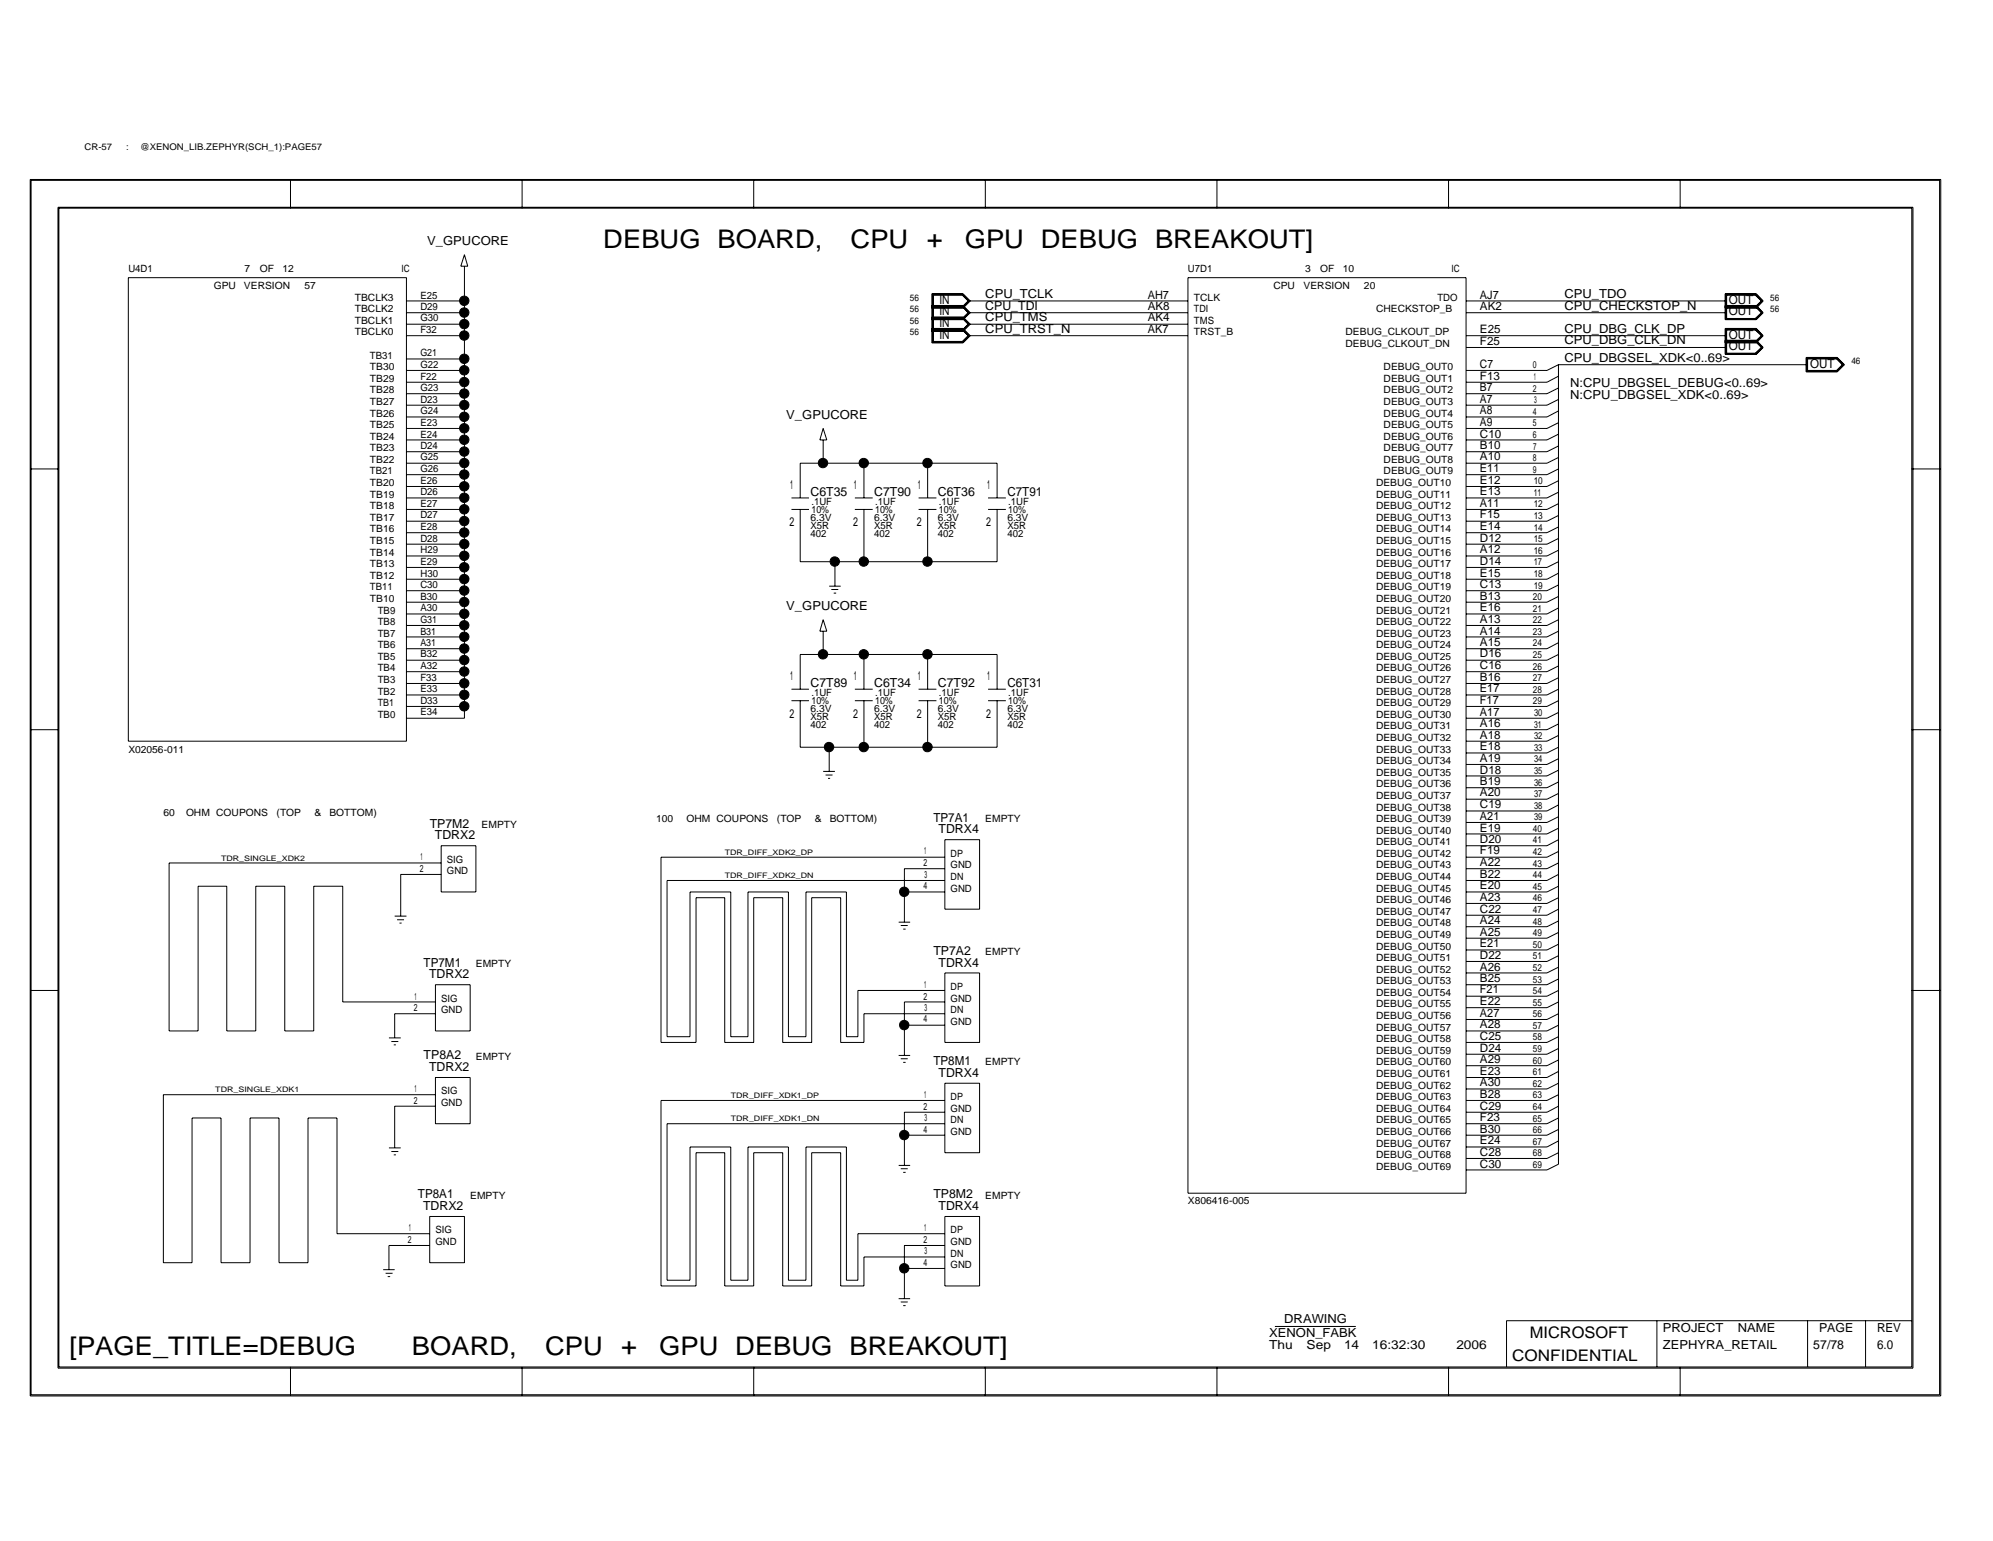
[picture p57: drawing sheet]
<svg xmlns="http://www.w3.org/2000/svg" width="279mm" height="216mm" viewBox="0 0 279 216" stroke-linecap="round" stroke-linejoin="round" font-family="sans-serif">
<defs><g id="words">
<g font-size="3.6">
<text x="84.6" y="34.8">DEBUG BOARD,</text>
<text x="119.3" y="34.8">CPU</text>
<text x="129.9" y="34.8">+</text>
<text x="135.3" y="34.8">GPU DEBUG BREAKOUT]</text>
<text x="9.7" y="189.8">[PAGE_TITLE=DEBUG</text>
<text x="57.7" y="189.8">BOARD,</text>
<text x="76.4" y="189.8">CPU</text>
<text x="87.1" y="189.8">+</text>
<text x="92.4" y="189.8">GPU DEBUG BREAKOUT]</text>
</g>
<g font-size="2.2">
<text x="212" y="190.7">CONFIDENTIAL</text>
<text x="214.5" y="187.4">MICROSOFT</text>
</g>
<g font-size="1.7">
<text x="59.9" y="34.4">V_GPUCORE</text>
<text x="138.1" y="41.8">CPU_TCLK</text>
<text x="219.3" y="41.8">CPU_TDO</text>
<text x="131.7" y="47.5">IN</text>
<text x="131.7" y="45.8">IN</text>
<text x="131.7" y="44.2">IN</text>
<text x="131.7" y="42.6">IN</text>
<text x="138.1" y="45">CPU_TMS</text>
<text x="138.1" y="46.7">CPU_TRST_N</text>
<text x="138.1" y="43.4">CPU_TDI</text>
<text x="219.3" y="43.4">CPU_CHECKSTOP_N</text>
<text x="219.3" y="46.7">CPU_DBG_CLK_DP</text>
<text x="242.4" y="44.2">OUT</text>
<text x="242.4" y="42.6">OUT</text>
<text x="242.4" y="47.5">OUT</text>
<text x="219.3" y="50.7">CPU_DBGSEL_XDK&lt;0..69&gt;</text>
<text x="219.3" y="48.3">CPU_DBG_CLK_DN</text>
<text x="242.4" y="49.1">OUT</text>
<text x="253.7" y="51.5">OUT</text>
<text x="110.2" y="58.7">V_GPUCORE</text>
<text x="220.1" y="54.3">N:CPU_DBGSEL_DEBUG&lt;0..69&gt;</text>
<text x="220.1" y="55.9">N:CPU_DBGSEL_XDK&lt;0..69&gt;</text>
<text x="110.8" y="68.5">1</text>
<text x="113.6" y="69.5">C6T35</text>
<text x="119.7" y="68.5">1</text>
<text x="122.6" y="69.5">C7T90</text>
<text x="128.7" y="68.5">1</text>
<text x="131.5" y="69.5">C6T36</text>
<text x="138.4" y="68.5">1</text>
<text x="141.2" y="69.5">C7T91</text>
<text x="110.7" y="73.7">2</text>
<text x="119.6" y="73.7">2</text>
<text x="128.5" y="73.7">2</text>
<text x="138.3" y="73.7">2</text>
<text x="110.2" y="85.5">V_GPUCORE</text>
<text x="110.8" y="95.3">1</text>
<text x="119.7" y="95.3">1</text>
<text x="128.7" y="95.3">1</text>
<text x="138.4" y="95.3">1</text>
<text x="110.7" y="100.5">2</text>
<text x="113.6" y="96.3">C7T89</text>
<text x="119.6" y="100.5">2</text>
<text x="122.6" y="96.3">C6T34</text>
<text x="128.5" y="100.5">2</text>
<text x="131.5" y="96.3">C7T92</text>
<text x="138.3" y="100.5">2</text>
<text x="141.2" y="96.3">C6T31</text>
<text x="60.2" y="116">TP7M2</text>
<text x="61" y="117.6">TDRX2</text>
<text x="130.9" y="115.1">TP7A1</text>
<text x="131.6" y="116.8">TDRX4</text>
<text x="59.4" y="135.4">TP7M1</text>
<text x="60.2" y="137.1">TDRX2</text>
<text x="130.9" y="133.8">TP7A2</text>
<text x="131.6" y="135.4">TDRX4</text>
<text x="59.4" y="148.4">TP8A2</text>
<text x="130.9" y="149.2">TP8M1</text>
<text x="60.2" y="150">TDRX2</text>
<text x="131.6" y="150.9">TDRX4</text>
<text x="58.6" y="167.9">TP8A1</text>
<text x="130.9" y="167.9">TP8M2</text>
<text x="59.3" y="169.5">TDRX2</text>
<text x="131.6" y="169.5">TDRX4</text>
<text x="180" y="185.4">DRAWING</text>
<text x="177.9" y="189">Thu</text>
<text x="177.9" y="187.4">XENON_FABK</text>
<text x="183.2" y="189">Sep</text>
<text x="188.4" y="189">14</text>
<text x="192.4" y="189">16:32:30</text>
<text x="204.2" y="189">2006</text>
<text x="233.1" y="189">ZEPHYRA_RETAIL</text>
<text x="233.1" y="186.6">PROJECT</text>
<text x="243.6" y="186.6">NAME</text>
<text x="254.2" y="189">57/78</text>
<text x="255" y="186.6">PAGE</text>
<text x="263.1" y="189">6.0</text>
<text x="263.1" y="186.6">REV</text>
</g>
<g font-size="1.6">
<text x="160.9" y="41.8">AH7</text>
<text x="207.5" y="41.8">AJ7</text>
<text x="160.9" y="46.7">AK7</text>
<text x="160.9" y="45">AK4</text>
<text x="160.9" y="43.4">AK8</text>
<text x="207.5" y="46.7">E25</text>
<text x="207.5" y="43.4">AK2</text>
<text x="207.5" y="53.2">F13</text>
<text x="207.5" y="51.6">C7</text>
<text x="207.5" y="48.3">F25</text>
<text x="207.5" y="59.6">A9</text>
<text x="207.5" y="58">A8</text>
<text x="207.5" y="56.4">A7</text>
<text x="207.5" y="54.8">B7</text>
<text x="207.5" y="64.5">A10</text>
<text x="207.5" y="62.9">B10</text>
<text x="207.5" y="61.3">C10</text>
<text x="207.5" y="66.2">E11</text>
<text x="207.5" y="71">A11</text>
<text x="207.5" y="69.4">E13</text>
<text x="207.5" y="67.8">E12</text>
<text x="207.5" y="77.5">A12</text>
<text x="207.5" y="75.9">D12</text>
<text x="207.5" y="74.3">E14</text>
<text x="207.5" y="72.6">F15</text>
<text x="207.5" y="82.4">C13</text>
<text x="207.5" y="80.8">E15</text>
<text x="207.5" y="79.2">D14</text>
<text x="207.5" y="88.9">A14</text>
<text x="207.5" y="87.2">A13</text>
<text x="207.5" y="85.6">E16</text>
<text x="207.5" y="84">B13</text>
<text x="207.5" y="95.4">B16</text>
<text x="207.5" y="93.8">C16</text>
<text x="207.5" y="92.1">D16</text>
<text x="207.5" y="90.5">A15</text>
<text x="207.5" y="101.9">A16</text>
<text x="207.5" y="100.2">A17</text>
<text x="207.5" y="98.6">F17</text>
<text x="207.5" y="97">E17</text>
<text x="207.5" y="106.7">A19</text>
<text x="207.5" y="105.1">E18</text>
<text x="207.5" y="103.5">A18</text>
<text x="207.5" y="113.2">C19</text>
<text x="207.5" y="111.6">A20</text>
<text x="207.5" y="110">B19</text>
<text x="207.5" y="108.4">D18</text>
<text x="207.5" y="119.7">F19</text>
<text x="207.5" y="118.1">D20</text>
<text x="207.5" y="116.5">E19</text>
<text x="207.5" y="114.8">A21</text>
<text x="207.5" y="124.6">E20</text>
<text x="207.5" y="123">B22</text>
<text x="207.5" y="121.4">A22</text>
<text x="207.5" y="131.1">A25</text>
<text x="207.5" y="129.5">A24</text>
<text x="207.5" y="127.8">C22</text>
<text x="207.5" y="126.2">A23</text>
<text x="207.5" y="137.6">B25</text>
<text x="207.5" y="136">A26</text>
<text x="207.5" y="134.3">D22</text>
<text x="207.5" y="132.7">E21</text>
<text x="207.5" y="142.5">A27</text>
<text x="207.5" y="140.8">E22</text>
<text x="207.5" y="139.2">F21</text>
<text x="207.5" y="149">A29</text>
<text x="207.5" y="147.3">D24</text>
<text x="207.5" y="145.7">C25</text>
<text x="207.5" y="144.1">A28</text>
<text x="207.5" y="155.4">C29</text>
<text x="207.5" y="153.8">B28</text>
<text x="207.5" y="152.2">A30</text>
<text x="207.5" y="150.6">E23</text>
<text x="207.5" y="161.9">C28</text>
<text x="207.5" y="160.3">E24</text>
<text x="207.5" y="158.7">B30</text>
<text x="207.5" y="157.1">F23</text>
<text x="207.5" y="163.6">C30</text>
</g>
<g font-size="1.4">
<text x="18" y="38.1">U4D1</text>
<text x="30" y="40.5">GPU</text>
<text x="34.2" y="40.5">VERSION</text>
<text x="34.3" y="38.1">7</text>
<text x="36.4" y="38.1">OF</text>
<text x="39.6" y="38.1">12</text>
<text x="42.7" y="40.5">57</text>
<text x="56.3" y="38.1">IC</text>
<text x="58.9" y="41.8">E25</text>
<text x="166.5" y="38.1">U7D1</text>
<text x="178.5" y="40.5">CPU</text>
<text x="182.8" y="40.5">VERSION</text>
<text x="183" y="38.1">3</text>
<text x="185.1" y="38.1">OF</text>
<text x="188.3" y="38.1">10</text>
<text x="191.2" y="40.5">20</text>
<text x="203.5" y="38.1">IC</text>
<text x="49.7" y="42.1">TBCLK3</text>
<text x="49.7" y="43.8">TBCLK2</text>
<text x="49.7" y="45.4">TBCLK1</text>
<text x="49.7" y="47">TBCLK0</text>
<text x="58.9" y="43.4">D29</text>
<text x="58.9" y="45">G30</text>
<text x="58.9" y="46.7">F32</text>
<text x="167.4" y="42.1">TCLK</text>
<text x="167.4" y="47">TRST_B</text>
<text x="167.4" y="43.8">TDI</text>
<text x="167.4" y="45.4">TMS</text>
<text x="188.6" y="47">DEBUG_CLKOUT_DP</text>
<text x="192.9" y="43.8">CHECKSTOP_B</text>
<text x="201.5" y="42.1">TDO</text>
<text x="51.9" y="50.2">TB31</text>
<text x="51.9" y="51.9">TB30</text>
<text x="51.9" y="53.5">TB29</text>
<text x="58.9" y="49.9">G21</text>
<text x="58.9" y="51.6">G22</text>
<text x="58.9" y="53.2">F22</text>
<text x="188.6" y="48.6">DEBUG_CLKOUT_DN</text>
<text x="194" y="51.9">DEBUG_OUT0</text>
<text x="194" y="53.5">DEBUG_OUT1</text>
<text x="214.9" y="51.6">0</text>
<text x="215" y="53.2">1</text>
<text x="51.9" y="55.1">TB28</text>
<text x="51.9" y="56.7">TB27</text>
<text x="51.9" y="58.4">TB26</text>
<text x="51.9" y="60">TB25</text>
<text x="58.9" y="54.8">G23</text>
<text x="58.9" y="56.4">D23</text>
<text x="58.9" y="58">G24</text>
<text x="58.9" y="59.6">E23</text>
<text x="194" y="55.1">DEBUG_OUT2</text>
<text x="194" y="56.7">DEBUG_OUT3</text>
<text x="194" y="60">DEBUG_OUT5</text>
<text x="194" y="58.4">DEBUG_OUT4</text>
<text x="214.9" y="59.7">5</text>
<text x="214.9" y="58.1">4</text>
<text x="214.9" y="54.9">2</text>
<text x="215.1" y="56.5">3</text>
<text x="51.9" y="61.6">TB24</text>
<text x="51.9" y="63.2">TB23</text>
<text x="51.9" y="64.9">TB22</text>
<text x="58.9" y="61.3">E24</text>
<text x="58.9" y="62.9">D24</text>
<text x="58.9" y="64.5">G25</text>
<text x="194" y="61.6">DEBUG_OUT6</text>
<text x="194" y="63.2">DEBUG_OUT7</text>
<text x="194" y="64.9">DEBUG_OUT8</text>
<text x="214.9" y="64.6">8</text>
<text x="214.9" y="61.3">6</text>
<text x="214.9" y="63">7</text>
<text x="51.9" y="66.5">TB21</text>
<text x="51.9" y="68.1">TB20</text>
<text x="51.9" y="69.7">TB19</text>
<text x="51.9" y="71.3">TB18</text>
<text x="58.9" y="66.2">G26</text>
<text x="58.9" y="67.8">E26</text>
<text x="58.9" y="69.4">D26</text>
<text x="58.9" y="71">E27</text>
<text x="113.7" y="70.7">.1UF</text>
<text x="113.7" y="71.8">10%</text>
<text x="122.7" y="70.7">.1UF</text>
<text x="122.7" y="71.8">10%</text>
<text x="131.6" y="70.7">.1UF</text>
<text x="131.6" y="71.8">10%</text>
<text x="141.4" y="71.8">10%</text>
<text x="141.4" y="70.7">.1UF</text>
<text x="192.9" y="71.3">DEBUG_OUT12</text>
<text x="192.9" y="69.7">DEBUG_OUT11</text>
<text x="192.9" y="68.1">DEBUG_OUT10</text>
<text x="194" y="66.5">DEBUG_OUT9</text>
<text x="214.9" y="66.2">9</text>
<text x="215" y="69.5">11</text>
<text x="215" y="67.9">10</text>
<text x="215" y="71.1">12</text>
<text x="51.9" y="73">TB17</text>
<text x="51.9" y="74.6">TB16</text>
<text x="51.9" y="76.2">TB15</text>
<text x="51.9" y="77.9">TB14</text>
<text x="58.9" y="72.6">D27</text>
<text x="58.9" y="74.3">E28</text>
<text x="58.9" y="75.9">D28</text>
<text x="59" y="77.5">H29</text>
<text x="113.6" y="73">6.3V</text>
<text x="113.6" y="75.2">402</text>
<text x="113.6" y="74.1">X5R</text>
<text x="122.6" y="73">6.3V</text>
<text x="122.6" y="74.1">X5R</text>
<text x="122.6" y="75.2">402</text>
<text x="131.5" y="73">6.3V</text>
<text x="131.5" y="75.2">402</text>
<text x="131.5" y="74.1">X5R</text>
<text x="141.2" y="74.1">X5R</text>
<text x="141.2" y="75.2">402</text>
<text x="141.2" y="73">6.3V</text>
<text x="192.9" y="77.9">DEBUG_OUT16</text>
<text x="192.9" y="76.2">DEBUG_OUT15</text>
<text x="192.9" y="74.6">DEBUG_OUT14</text>
<text x="192.9" y="73">DEBUG_OUT13</text>
<text x="215" y="75.9">15</text>
<text x="215" y="74.3">14</text>
<text x="215" y="72.7">13</text>
<text x="215" y="77.6">16</text>
<text x="51.9" y="79.5">TB13</text>
<text x="51.9" y="81.1">TB12</text>
<text x="51.9" y="82.7">TB11</text>
<text x="58.9" y="79.2">E29</text>
<text x="58.9" y="82.4">C30</text>
<text x="59" y="80.8">H30</text>
<text x="192.9" y="82.7">DEBUG_OUT19</text>
<text x="192.9" y="81.1">DEBUG_OUT18</text>
<text x="192.9" y="79.5">DEBUG_OUT17</text>
<text x="215" y="79.2">17</text>
<text x="215" y="80.8">18</text>
<text x="215" y="82.5">19</text>
<text x="51.9" y="84.3">TB10</text>
<text x="53" y="86">TB9</text>
<text x="53" y="87.6">TB8</text>
<text x="53" y="89.2">TB7</text>
<text x="58.9" y="85.6">A30</text>
<text x="58.9" y="87.2">G31</text>
<text x="58.9" y="88.9">B31</text>
<text x="58.9" y="84">B30</text>
<text x="192.9" y="89.2">DEBUG_OUT23</text>
<text x="192.9" y="87.6">DEBUG_OUT22</text>
<text x="192.9" y="86">DEBUG_OUT21</text>
<text x="192.9" y="84.3">DEBUG_OUT20</text>
<text x="214.9" y="84.1">20</text>
<text x="214.9" y="88.9">23</text>
<text x="214.9" y="85.7">21</text>
<text x="214.9" y="87.3">22</text>
<text x="53" y="90.8">TB6</text>
<text x="53" y="92.5">TB5</text>
<text x="53" y="94.1">TB4</text>
<text x="53" y="95.7">TB3</text>
<text x="58.9" y="90.5">A31</text>
<text x="58.9" y="92.1">B32</text>
<text x="58.9" y="93.8">A32</text>
<text x="58.9" y="95.4">F33</text>
<text x="192.9" y="90.8">DEBUG_OUT24</text>
<text x="192.9" y="95.7">DEBUG_OUT27</text>
<text x="192.9" y="94.1">DEBUG_OUT26</text>
<text x="192.9" y="92.5">DEBUG_OUT25</text>
<text x="214.9" y="92.2">25</text>
<text x="214.9" y="90.6">24</text>
<text x="214.9" y="93.8">26</text>
<text x="214.9" y="95.5">27</text>
<text x="53" y="97.3">TB2</text>
<text x="53" y="98.9">TB1</text>
<text x="53" y="100.6">TB0</text>
<text x="58.9" y="97">E33</text>
<text x="58.9" y="98.6">D33</text>
<text x="58.9" y="100.2">E34</text>
<text x="113.6" y="100.9">X5R</text>
<text x="113.6" y="99.8">6.3V</text>
<text x="113.7" y="98.6">10%</text>
<text x="113.7" y="97.5">.1UF</text>
<text x="122.6" y="100.9">X5R</text>
<text x="122.6" y="99.8">6.3V</text>
<text x="122.7" y="97.5">.1UF</text>
<text x="122.7" y="98.6">10%</text>
<text x="131.5" y="99.8">6.3V</text>
<text x="131.5" y="100.9">X5R</text>
<text x="131.6" y="98.6">10%</text>
<text x="131.6" y="97.5">.1UF</text>
<text x="141.2" y="100.9">X5R</text>
<text x="141.2" y="99.8">6.3V</text>
<text x="141.4" y="98.6">10%</text>
<text x="141.4" y="97.5">.1UF</text>
<text x="192.9" y="98.9">DEBUG_OUT29</text>
<text x="192.9" y="100.6">DEBUG_OUT30</text>
<text x="192.9" y="97.3">DEBUG_OUT28</text>
<text x="214.9" y="98.7">29</text>
<text x="214.9" y="97.1">28</text>
<text x="215.1" y="100.3">30</text>
<text x="215.1" y="101.9">31</text>
<text x="18" y="105.5">X02056-011</text>
<text x="113.6" y="102">402</text>
<text x="122.6" y="102">402</text>
<text x="131.5" y="102">402</text>
<text x="141.2" y="102">402</text>
<text x="192.9" y="107.1">DEBUG_OUT34</text>
<text x="192.9" y="105.5">DEBUG_OUT33</text>
<text x="192.9" y="103.8">DEBUG_OUT32</text>
<text x="192.9" y="102.2">DEBUG_OUT31</text>
<text x="215.1" y="106.8">34</text>
<text x="215.1" y="105.2">33</text>
<text x="215.1" y="103.5">32</text>
<text x="192.9" y="113.6">DEBUG_OUT38</text>
<text x="192.9" y="111.9">DEBUG_OUT37</text>
<text x="192.9" y="110.3">DEBUG_OUT36</text>
<text x="192.9" y="108.7">DEBUG_OUT35</text>
<text x="215.1" y="108.4">35</text>
<text x="215.1" y="110.1">36</text>
<text x="215.1" y="111.7">37</text>
<text x="215.1" y="113.3">38</text>
<text x="22.9" y="114.4">60</text>
<text x="26.1" y="114.4">OHM COUPONS</text>
<text x="38.8" y="114.4">(TOP</text>
<text x="44.1" y="114.4">&amp;</text>
<text x="46.2" y="114.4">BOTTOM)</text>
<text x="67.5" y="116">EMPTY</text>
<text x="92" y="115.2">100</text>
<text x="96.2" y="115.2">OHM COUPONS</text>
<text x="108.9" y="115.2">(TOP</text>
<text x="114.2" y="115.2">&amp;</text>
<text x="116.3" y="115.2">BOTTOM)</text>
<text x="129.6" y="119.7">1</text>
<text x="138.1" y="115.2">EMPTY</text>
<text x="192.9" y="118.4">DEBUG_OUT41</text>
<text x="192.9" y="116.8">DEBUG_OUT40</text>
<text x="192.9" y="115.2">DEBUG_OUT39</text>
<text x="214.9" y="116.5">40</text>
<text x="214.9" y="118.2">41</text>
<text x="214.9" y="119.8">42</text>
<text x="215.1" y="114.9">39</text>
<text x="58.8" y="122.2">2</text>
<text x="59" y="120.5">1</text>
<text x="62.7" y="122.5">GND</text>
<text x="62.7" y="120.9">SIG</text>
<text x="129.5" y="124.6">4</text>
<text x="129.5" y="121.4">2</text>
<text x="129.6" y="123">3</text>
<text x="133.3" y="124.9">GND</text>
<text x="133.3" y="123.3">DN</text>
<text x="133.3" y="120.1">DP</text>
<text x="133.3" y="121.7">GND</text>
<text x="192.9" y="124.9">DEBUG_OUT45</text>
<text x="192.9" y="123.3">DEBUG_OUT44</text>
<text x="192.9" y="121.7">DEBUG_OUT43</text>
<text x="192.9" y="120.1">DEBUG_OUT42</text>
<text x="214.9" y="121.4">43</text>
<text x="214.9" y="123">44</text>
<text x="214.9" y="124.7">45</text>
<text x="192.9" y="131.4">DEBUG_OUT49</text>
<text x="192.9" y="129.8">DEBUG_OUT48</text>
<text x="192.9" y="128.2">DEBUG_OUT47</text>
<text x="192.9" y="126.5">DEBUG_OUT46</text>
<text x="214.9" y="126.3">46</text>
<text x="214.9" y="127.9">47</text>
<text x="214.9" y="129.5">48</text>
<text x="214.9" y="131.1">49</text>
<text x="66.7" y="135.5">EMPTY</text>
<text x="138.1" y="133.9">EMPTY</text>
<text x="192.9" y="137.9">DEBUG_OUT53</text>
<text x="192.9" y="136.3">DEBUG_OUT52</text>
<text x="192.9" y="134.7">DEBUG_OUT51</text>
<text x="192.9" y="133.1">DEBUG_OUT50</text>
<text x="214.9" y="132.8">50</text>
<text x="214.9" y="134.4">51</text>
<text x="214.9" y="136">52</text>
<text x="214.9" y="137.7">53</text>
<text x="58" y="141.6">2</text>
<text x="58.1" y="140">1</text>
<text x="61.8" y="142">GND</text>
<text x="61.8" y="140.3">SIG</text>
<text x="129.5" y="143.3">4</text>
<text x="129.5" y="140">2</text>
<text x="129.6" y="138.4">1</text>
<text x="129.6" y="141.6">3</text>
<text x="133.3" y="143.6">GND</text>
<text x="133.3" y="142">DN</text>
<text x="133.3" y="138.7">DP</text>
<text x="133.3" y="140.3">GND</text>
<text x="192.9" y="142.8">DEBUG_OUT56</text>
<text x="192.9" y="141.1">DEBUG_OUT55</text>
<text x="192.9" y="139.5">DEBUG_OUT54</text>
<text x="214.9" y="139.3">54</text>
<text x="214.9" y="140.9">55</text>
<text x="214.9" y="142.5">56</text>
<text x="66.7" y="148.5">EMPTY</text>
<text x="138.1" y="149.3">EMPTY</text>
<text x="192.9" y="149.3">DEBUG_OUT60</text>
<text x="192.9" y="147.7">DEBUG_OUT59</text>
<text x="192.9" y="146">DEBUG_OUT58</text>
<text x="192.9" y="144.4">DEBUG_OUT57</text>
<text x="214.9" y="144.1">57</text>
<text x="214.9" y="145.8">58</text>
<text x="214.9" y="147.4">59</text>
<text x="214.9" y="149">60</text>
<text x="58" y="154.6">2</text>
<text x="58.1" y="153">1</text>
<text x="61.8" y="154.9">GND</text>
<text x="61.8" y="153.3">SIG</text>
<text x="129.5" y="155.4">2</text>
<text x="129.6" y="153.8">1</text>
<text x="133.3" y="154.1">DP</text>
<text x="133.3" y="155.8">GND</text>
<text x="192.9" y="155.8">DEBUG_OUT64</text>
<text x="192.9" y="154.1">DEBUG_OUT63</text>
<text x="192.9" y="152.5">DEBUG_OUT62</text>
<text x="192.9" y="150.9">DEBUG_OUT61</text>
<text x="214.9" y="150.6">61</text>
<text x="214.9" y="152.3">62</text>
<text x="214.9" y="153.9">63</text>
<text x="214.9" y="155.5">64</text>
<text x="129.5" y="158.7">4</text>
<text x="129.6" y="157.1">3</text>
<text x="133.3" y="159">GND</text>
<text x="133.3" y="157.4">DN</text>
<text x="192.9" y="160.7">DEBUG_OUT67</text>
<text x="192.9" y="159">DEBUG_OUT66</text>
<text x="192.9" y="157.4">DEBUG_OUT65</text>
<text x="214.9" y="160.4">67</text>
<text x="214.9" y="157.1">65</text>
<text x="214.9" y="158.8">66</text>
<text x="65.9" y="167.9">EMPTY</text>
<text x="138.1" y="167.9">EMPTY</text>
<text x="192.9" y="163.9">DEBUG_OUT69</text>
<text x="192.9" y="162.3">DEBUG_OUT68</text>
<text x="214.9" y="163.6">69</text>
<text x="214.9" y="162">68</text>
<text x="57.3" y="172.5">1</text>
<text x="61" y="172.8">SIG</text>
<text x="129.6" y="172.5">1</text>
<text x="133.3" y="172.8">DP</text>
<text x="166.5" y="168.7">X806416-005</text>
<text x="57.2" y="174.1">2</text>
<text x="61" y="174.5">GND</text>
<text x="129.5" y="177.4">4</text>
<text x="129.5" y="174.1">2</text>
<text x="129.6" y="175.7">3</text>
<text x="133.3" y="177.7">GND</text>
<text x="133.3" y="176.1">DN</text>
<text x="133.3" y="174.5">GND</text>
</g>
<g font-size="1.3">
<text x="11.9" y="21">CR-57</text>
<text x="17.7" y="21">:</text>
<text x="19.6" y="21">@XENON_LIB.ZEPHYR(SCH_1):PAGE57</text>
<text x="127.5" y="42.1">56</text>
<text x="127.5" y="45.4">56</text>
<text x="127.5" y="47">56</text>
<text x="127.5" y="43.8">56</text>
<text x="248.2" y="42.1">56</text>
<text x="248.2" y="43.8">56</text>
<text x="259.5" y="51.1">46</text>
</g>
<g font-size="1.1">
<text x="101.6" y="119.8">TDR_DIFF_XDK2_DP</text>
<text x="31" y="120.6">TDR_SINGLE_XDK2</text>
<text x="101.6" y="123">TDR_DIFF_XDK2_DN</text>
<text x="30.2" y="153">TDR_SINGLE_XDK1</text>
<text x="102.4" y="153.9">TDR_DIFF_XDK1_DP</text>
<text x="102.4" y="157.1">TDR_DIFF_XDK1_DN</text>
</g>
</g></defs>
<g fill="none" stroke="#000" stroke-width=".14">
<path d="M4.2 25.1h267.9v170.5h-267.9zM4.4 25.3h267.5v170.1h-267.5zM8.1 29h260.1v162.7h-260.1zM8.3 29.2h259.7v162.3h-259.7zM18 38.9h39v64.9h-39zM40.7 25.1v4.1M65.1 37.3v63.3h-8.1M65.1 35.7l.5 1.6h-1zM73.2 25.1v4.1M105.7 25.1v4.1M138.1 25.1v4.1M166.5 38.9h39v128.3h-39z"/>
<path d="M170.6 25.1v4.1M203.1 25.1v4.1M235.5 25.1v4.1M57 51.9h8.1M57 50.3h8.1M57 53.6h8.1M57 55.2h8.1M57 56.8h8.1M57 58.4h8.1M57 47h8.1M57 42.2h8.1M57 43.8h8.1"/>
<path d="M57 45.4h8.1M130.6 43.2h4.4l1-1-1-1.1h-4.4v6.9h4.4l1-1-1-1h-4.4M130.6 42.8h4.4l1 1-1 1h-4.4M130.6 44.4h4.4l1 1-1 1h-4.4M130.7 43.1h4.3l.9-.9-.9-1h-4.3v6.8h4.3l.9-1-.9-.9h-4.3M130.7 42.8h4.3l.9 1-.9 .9h-4.3M130.7 44.5h4.3l.9 .9-.9 1h-4.3M130.8 43.1h4.1l.9-.9-.9-.9h-4.1v6.6h4.1l.9-.9-.9-.8h-4.1M130.8 42.9h4.1l.9 .9-.9 .9h-4.1M130.8 44.5h4.1l.9 .9-.9 .9h-4.1M130.9 46.2h4M130.9 43h4"/>
<path d="M130.9 44.6h4M134.9 43l.8 .8M134.9 44.6l.8 .8M134.9 46.2l.8 .8M135.7 42.2l-.8-.8h-4v6.4h4l.8-.8M135.7 47h30.8M135.7 42.2h30.8M135.7 43.8h30.8M135.7 42.2l-.8 .8M135.7 43.8l-.8 .8M135.7 45.4l-.8 .8M135.7 45.4h30.8"/>
<path d="M205.5 47h36.6M205.5 48.7h36.6M205.5 42.2h36.6M205.5 43.8h36.6M218.5 59.2v3.3M218.5 54.4v3.2M218.5 51.1l-1.6 .8h-11.4M218.5 51.1h34.9M218.5 52.7l-1.6 .9h-11.4M218.5 54.4l-1.6 .8h-11.4M218.5 56l-1.6 .8h-11.4M218.5 57.6l-1.6 .8h-11.4"/>
<path d="M218.5 59.2l-1.6 .8h-11.4M218.5 51.1v3.3M218.5 57.6v1.6M241.8 42.8h4.4l1 1-1 1h-4.4v-3.7h4.4l1 1.1-1 1h-4.4M241.8 47.7h4.4l1 1-1 1h-4.4v-3.7h4.4l1 1-1 1h-4.4M241.9 47.7h4.3l.9 1-.9 .9h-4.3v-3.5h4.3l.9 .9-.9 1h-4.3M241.9 42.8h4.3l.9 1-.9 .9h-4.3v-3.5h4.3l.9 1-.9 .9h-4.3M242 47.8h4.1l.9 .9-.9 .8h-4.1v-3.3h4.1l.9 .8-.9 .9h-4.1M242 42.9h4.1l.9 .9-.9 .9h-4.1v-3.4h4.1l.9 .9-.9 .9h-4.1M242.1 47.8h4M242.1 46.2h4l.8 .8-.8 .8 .8 .9-.8 .8h-4zM242.1 41.4h4l.8 .8-.8 .8 .8 .8-.8 .8h-4z"/>
<path d="M242.1 43h4M253.2 50.1h4.4l1 1-1 1h-4.4zM253.3 50.2h4.2l1 .9-1 .9h-4.2zM253.3 50.2h4.2l.9 .9-.9 .9h-4.2zM253.4 50.3h4.1l.8 .8-.8 .8h-4.1zM4.2 65.7h4.1M57 61.6h8.1M57 63.3h8.1M57 60h8.1M57 69.8h8.1M57 64.9h8.1M57 66.5h8.1"/>
<path d="M57 71.4h8.1M57 68.2h8.1M57 73h8.1M57 74.6h8.1M57 76.2h8.1M57 79.5h8.1M57 77.9h8.1M111 69.8h2.4M111 71.4h2.4M112.2 69.8v-4.9h27.6v4.9M112.2 71.4v7.3h27.6v-7.3M115.4 60l.5 1.6h-1z"/>
<path d="M115.4 61.6v3.3M117.1 78.7v3.4M119.8 69.8h2.5M119.8 71.4h2.5M121.1 64.9v4.9M121.1 71.4v7.3M128.8 69.8h2.5M128.8 71.4h2.5M130 64.9v4.9M130 71.4v7.3M138.5 69.8h2.5M138.5 71.4h2.5"/>
<path d="M218.5 65.7v3.3M218.5 62.5v3.2M218.5 60.8l-1.6 .8h-11.4M218.5 62.5l-1.6 .8h-11.4M218.5 69l-1.6 .8h-11.4M218.5 64.1l-1.6 .8h-11.4M218.5 65.7l-1.6 .8h-11.4M218.5 70.6l-1.6 .8h-11.4M218.5 67.4l-1.6 .8h-11.4M218.5 72.2l-1.6 .8h-11.4M218.5 73.8l-1.6 .8h-11.4M218.5 75.4l-1.6 .8h-11.4"/>
<path d="M218.5 78.7l-1.6 .8h-11.4M218.5 77.1l-1.6 .8h-11.4M218.5 69v17.8M268 65.7h4.1M57 81.2h8.1M57 87.6h8.1M57 86h8.1M57 89.2h8.1M57 82.8h8.1M57 84.4h8.1M57 95.8h8.1M57 97.4h8.1"/>
<path d="M57 94.1h8.1M57 90.9h8.1M57 92.5h8.1M57 99h8.1M111 98.2h2.4M111 96.6h2.4M112.2 96.6v-4.9h27.6v4.9M112.2 98.2v6.5h27.6v-6.5M115.4 88.4v3.3M115.4 86.8l.5 1.6h-1zM116.2 82.1h1.7M116.5 82.6h1"/>
<path d="M116.9 83.1h.3M119.8 98.2h2.5M119.8 96.6h2.5M121.1 91.7v4.9M121.1 98.2v6.5M128.8 98.2h2.5M128.8 96.6h2.5M130 91.7v4.9M130 98.2v6.5M138.5 98.2h2.5M138.5 96.6h2.5M218.5 95v3.2"/>
<path d="M218.5 91.7v3.3M218.5 86.8v3.2M218.5 80.3l-1.6 .9h-11.4M218.5 86.8l-1.6 .8h-11.4M218.5 85.2l-1.6 .8h-11.4M218.5 88.4l-1.6 .8h-11.4M218.5 82l-1.6 .8h-11.4M218.5 83.6l-1.6 .8h-11.4M218.5 95l-1.6 .8h-11.4M218.5 96.6l-1.6 .8h-11.4M218.5 93.3l-1.6 .8h-11.4M218.5 90l-1.6 .9h-11.4"/>
<path d="M218.5 91.7l-1.6 .8h-11.4M218.5 99.8l-1.6 .8h-11.4M218.5 98.2l-1.6 .8h-11.4M218.5 90v1.7M218.5 98.2v8.1M4.2 102.2h4.1M61.8 118.5h4.9v6.5h-4.9zM115.4 108.1h1.7M115.7 108.6h1M116.1 109.1h.3M116.2 104.7v3.4M132.5 117.6h4.8v9.8h-4.8z"/>
<path d="M218.5 106.3v38.9M218.5 103l-1.6 .8h-11.4M218.5 104.7l-1.6 .8h-11.4M218.5 101.4l-1.6 .8h-11.4M218.5 106.3l-1.6 .8h-11.4M218.5 119.3l-1.6 .8h-11.4M218.5 117.6l-1.6 .9h-11.4M218.5 116l-1.6 .8h-11.4M218.5 114.4l-1.6 .8h-11.4M218.5 112.8l-1.6 .8h-11.4M218.5 111.2l-1.6 .8h-11.4M218.5 109.6l-1.6 .8h-11.4"/>
<path d="M218.5 107.9l-1.6 .8h-11.4M268 102.2h4.1M4.2 138.8h4.1M55.3 128.4h1.7M55.7 128.9h.9M56 129.3h.3M61 138h4.9v6.4h-4.9zM61.8 120.9h-38.1v23.5h4.1v-20.2h4v20.2h4.1v-20.2h4v20.2h4.1v-20.2h4v16.2h13M61.8 122.5h-5.6v5.9M126 129.2h1.6M126.3 129.7h1M126.6 130.2h.4"/>
<path d="M126.8 125h5.7M132.5 120.1h-39.8v25.9h4.9v-20.2h4v20.2h4.1v-20.2h4v20.2h4.1v-20.2h4.1v20.2h3.2v-4h11.4M132.5 136.3h4.8v9.7h-4.8zM132.5 123.4h-39v21.8h3.2v-20.2h5.7v20.2h2.5v-20.2h5.6v20.2h2.5v-20.2h5.7v20.2h1.6v-6.4h12.2M132.5 121.7h-5.7v7.5M218.5 138.8l-1.6 .8h-11.4M218.5 137.2l-1.6 .8h-11.4M218.5 135.5l-1.6 .8h-11.4M218.5 133.9l-1.6 .8h-11.4M218.5 132.3l-1.6 .8h-11.4M218.5 130.6l-1.6 .8h-11.4M218.5 129l-1.6 .8h-11.4"/>
<path d="M218.5 127.4l-1.6 .8h-11.4M218.5 125.8l-1.6 .8h-11.4M218.5 124.2l-1.6 .8h-11.4M218.5 122.5l-1.6 .9h-11.4M218.5 120.9l-1.6 .8h-11.4M268 138.8h4.1M54.5 145.4h1.7M54.9 145.9h.9M55.2 146.4h.3M61 151h4.9v6.4h-4.9zM61 142h-5.7v3.4M61 153.4h-38.1v23.5h4v-20.3h4.1v20.3h4.1v-20.3h4v20.3h4.1v-20.3h4v16.2h13"/>
<path d="M61 155h-5.7v5.8M126 147.9h1.6M126.3 148.3h1M126.6 148.8h.4M126.8 159h5.7M126.8 143.6h5.7M132.5 157.4h-39v22h3.2v-18.7h5.7v18.7h2.5v-18.7h5.6v18.7h2.5v-18.7h5.7v18.7h1.6v-6.6h12.2M132.5 155.8h-5.7v7.5M132.5 154.2h-39.8v26h4.9v-18.7h4v18.7h4.1v-18.7h4v18.7h4.1v-18.7h4.1v18.7h3.2v-4.1h11.4M132.5 151.8h4.8v9.7h-4.8zM132.5 140.4h-5.7v7.5M218.5 158.2l-1.6 .8h-11.4"/>
<path d="M218.5 156.6l-1.6 .8h-11.4M218.5 155l-1.6 .8h-11.4M218.5 153.4l-1.6 .8h-11.4M218.5 151.8l-1.6 .8h-11.4M218.5 150.1l-1.6 .9h-11.4M218.5 148.5l-1.6 .8h-11.4M218.5 146.9l-1.6 .8h-11.4M218.5 145.2l-1.6 .8h-11.4M218.5 143.6l-1.6 .8h-11.4M218.5 142l-1.6 .8h-11.4M218.5 140.4l-1.6 .8h-11.4M218.5 159.9l-1.6 .8h-11.4"/>
<path d="M218.5 145.2v17.9l-1.6 .8h-11.4M53.7 177.9h1.6M54.1 178.4h.9M54.4 178.9h.3M54.5 160.8h1.7M54.9 161.3h.9M55.2 161.8h.3M60.2 170.4h4.9v6.5h-4.9zM60.2 174.5h-5.7v3.4M126 163.3h1.6M126.3 163.7h1M126.6 164.3h.4"/>
<path d="M126.8 177.7h5.7M132.5 170.4h4.8v9.8h-4.8zM132.5 174.5h-5.7v7.4M218.5 161.5l-1.6 .8h-11.4M40.7 191.5v4.1M73.2 191.5v4.1M105.7 191.5v4.1M126 181.9h1.6M126.3 182.4h1M126.6 182.9h.4M138.1 191.5v4.1M170.6 191.5v4.1"/>
<path d="M178.7 185.8h11.4M203.1 191.5v4.1M232.3 185v6.5M235.5 191.5v4.1M253.4 185v6.5M261.5 185v6.5M268 185h-56.8v6.5"/>
</g>
<g fill="#000" stroke="#000" stroke-width=".14">
<circle cx="65.1" cy="45.4" r=".66"/>
<circle cx="65.1" cy="58.4" r=".66"/>
<circle cx="65.1" cy="53.5" r=".66"/>
<circle cx="65.1" cy="47" r=".66"/>
<circle cx="65.1" cy="55.1" r=".66"/>
<circle cx="65.1" cy="56.7" r=".66"/>
<circle cx="65.1" cy="43.8" r=".66"/>
<circle cx="65.1" cy="42.1" r=".66"/>
<circle cx="65.1" cy="51.9" r=".66"/>
<circle cx="65.1" cy="50.3" r=".66"/>
<circle cx="65.1" cy="71.4" r=".66"/>
<circle cx="65.1" cy="60" r=".66"/>
<circle cx="65.1" cy="66.5" r=".66"/>
<circle cx="65.1" cy="64.9" r=".66"/>
<circle cx="65.1" cy="77.9" r=".66"/>
<circle cx="65.1" cy="79.5" r=".66"/>
<circle cx="65.1" cy="61.6" r=".66"/>
<circle cx="65.1" cy="73" r=".66"/>
<circle cx="65.1" cy="63.3" r=".66"/>
<circle cx="65.1" cy="69.7" r=".66"/>
<circle cx="65.1" cy="76.2" r=".66"/>
<circle cx="65.1" cy="68.1" r=".66"/>
<circle cx="65.1" cy="74.6" r=".66"/>
<circle cx="115.4" cy="64.9" r=".66"/>
<circle cx="117" cy="78.7" r=".66"/>
<circle cx="121.1" cy="78.7" r=".66"/>
<circle cx="121.1" cy="64.9" r=".66"/>
<circle cx="130" cy="64.9" r=".66"/>
<circle cx="130" cy="78.7" r=".66"/>
<circle cx="65.1" cy="94.1" r=".66"/>
<circle cx="65.1" cy="90.9" r=".66"/>
<circle cx="65.1" cy="92.5" r=".66"/>
<circle cx="65.1" cy="84.3" r=".66"/>
<circle cx="65.1" cy="82.7" r=".66"/>
<circle cx="65.1" cy="89.2" r=".66"/>
<circle cx="65.1" cy="97.3" r=".66"/>
<circle cx="65.1" cy="99" r=".66"/>
<circle cx="65.1" cy="87.6" r=".66"/>
<circle cx="65.1" cy="81.1" r=".66"/>
<circle cx="65.1" cy="86" r=".66"/>
<circle cx="65.1" cy="95.7" r=".66"/>
<circle cx="115.4" cy="91.7" r=".66"/>
<circle cx="121.1" cy="91.7" r=".66"/>
<circle cx="130" cy="91.7" r=".66"/>
<circle cx="116.2" cy="104.7" r=".66"/>
<circle cx="121.1" cy="104.7" r=".66"/>
<circle cx="130" cy="104.7" r=".66"/>
<circle cx="126.8" cy="124.9" r=".66"/>
<circle cx="126.8" cy="159" r=".66"/>
<circle cx="126.8" cy="143.6" r=".66"/>
<circle cx="126.8" cy="177.7" r=".66"/>
</g>
<use href="#words"/>
</svg>
